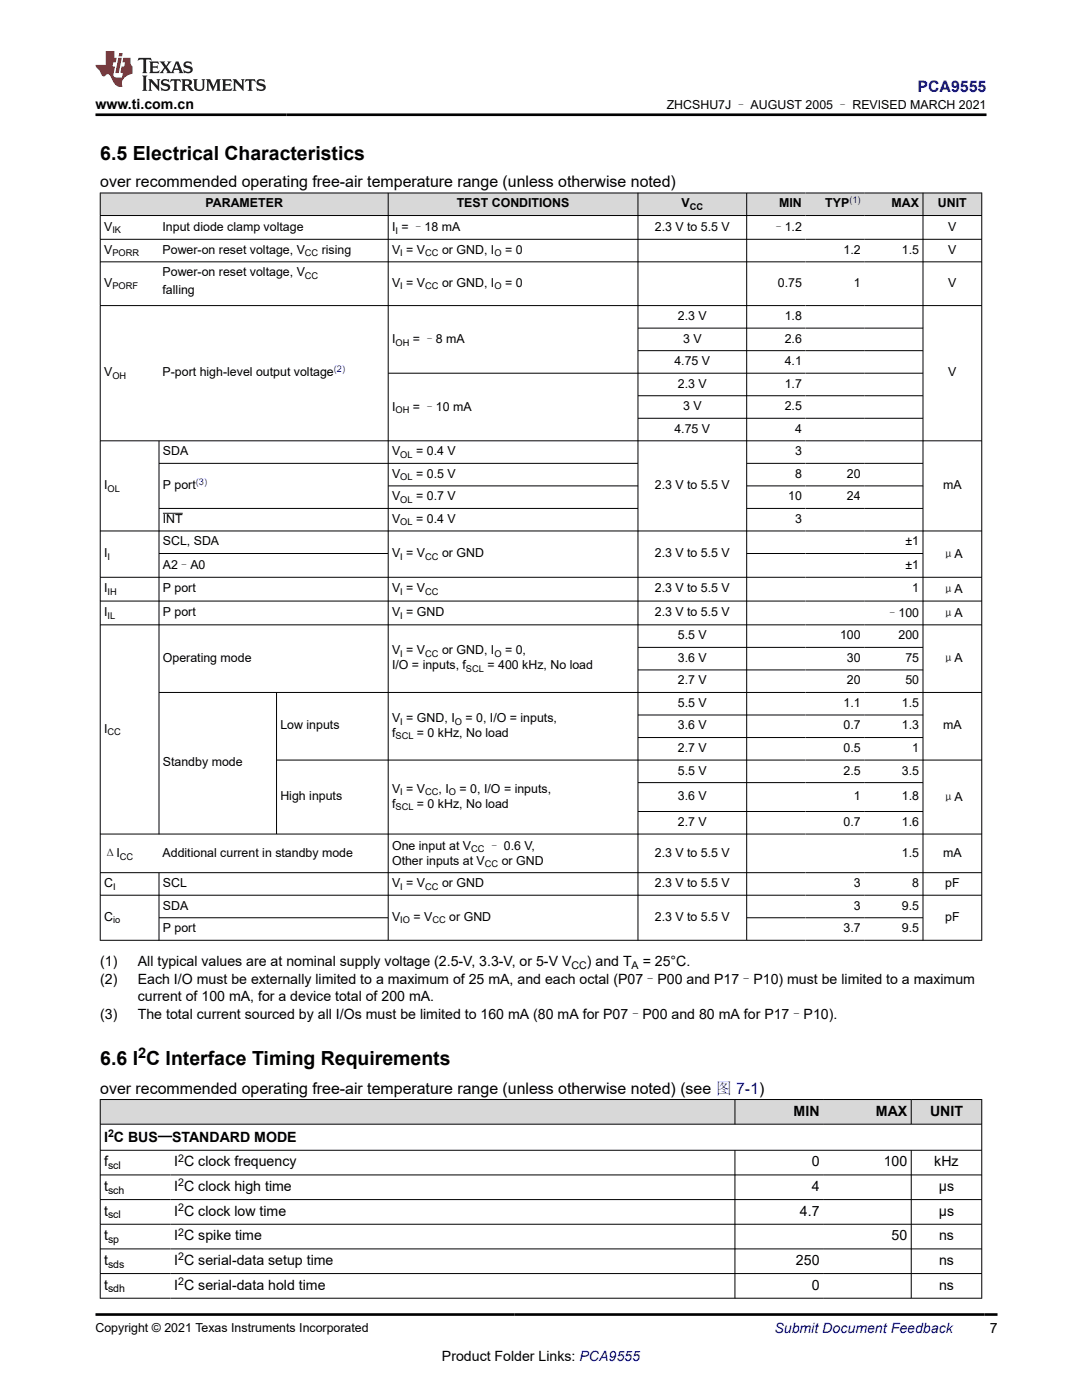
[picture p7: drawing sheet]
<svg xmlns="http://www.w3.org/2000/svg" width="216mm" height="279mm" viewBox="0 0 216 279" stroke-linecap="round" stroke-linejoin="round" font-family="sans-serif">
<defs><g id="words">
<g font-size="3.9">
<text x="20" y="31.9">6.5 Electrical Characteristics</text>
<text x="20" y="212.5">6.6 I C Interface Timing Requirements</text>
</g>
<text font-size="3.2" fill="#00f" x="183.1" y="18.3">PCA9555</text>
<g font-size="3.2">
<text x="20" y="37.4">over recommended operating free-air temperature range (unless otherwise noted)</text>
<text x="20" y="218.3">over recommended operating free-air temperature range (unless otherwise noted) (see 图 7-1)</text>
</g>
<text font-size="2.9" x="27.6" y="211.2">2</text>
<g font-size="2.8">
<text x="19" y="21.7">www.ti.com.cn</text>
<text x="20" y="196.4">(2)</text>
<text x="20" y="192.7">(1)</text>
<text x="27.5" y="192.7">All typical values are at nominal supply voltage (2.5-V, 3.3-V, or 5-V V</text>
<text x="27.5" y="196.4">Each I/O must be externally limited to a maximum of 25 mA, and each octal (P07–P00 and P17–P10) must be limited to a maximum</text>
<text x="117.1" y="192.7">) and T</text>
<text x="128.2" y="192.7">= 25°C.</text>
<text x="20" y="203.5">(3)</text>
<text x="27.5" y="203.5">The total current sourced by all I/Os must be limited to 160 mA (80 mA for P07–P00 and 80 mA for P17–P10).</text>
<text x="27.5" y="199.8">current of 100 mA, for a device total of 200 mA.</text>
<text x="20.8" y="227.8">I C BUS—STANDARD MODE</text>
<text x="158.4" y="222.6">MIN</text>
<text x="174.8" y="222.6">MAX</text>
<text x="185.6" y="222.6">UNIT</text>
<text x="20.8" y="232.8">f</text>
<text x="34.8" y="232.8">I C clock frequency</text>
<text x="162" y="232.8">0</text>
<text x="176.4" y="232.8">100</text>
<text x="186.4" y="232.8">kHz</text>
<text x="20.8" y="237.7">t</text>
<text x="34.8" y="237.7">I C clock high time</text>
<text x="162" y="237.7">4</text>
<text x="187.3" y="237.7">µs</text>
<text x="20.8" y="242.6">t</text>
<text x="34.8" y="242.6">I C clock low time</text>
<text x="159.6" y="242.6">4.7</text>
<text x="187.3" y="242.6">µs</text>
<text x="20.8" y="247.5">t</text>
<text x="34.8" y="247.5">I C spike time</text>
<text x="177.9" y="247.5">50</text>
<text x="187.4" y="247.5">ns</text>
<text x="20.8" y="252.4">t</text>
<text x="20.8" y="257.4">t</text>
<text x="34.8" y="252.4">I C serial-data setup time</text>
<text x="34.8" y="257.4">I C serial-data hold time</text>
<text x="158.8" y="252.4">250</text>
<text x="162" y="257.4">0</text>
<text x="187.4" y="252.4">ns</text>
<text x="187.4" y="257.4">ns</text>
<text x="197.5" y="266.1">7</text>
<text x="88.2" y="271.7">Product Folder Links: PCA9555</text>
</g>
<text font-size="2.8" fill="#00f" x="154.5" y="266.1">Submit Document Feedback</text>
<g font-size="2.5">
<text x="133" y="21.8">ZHCSHU7J – AUGUST 2005 – REVISED MARCH 2021</text>
<text x="41" y="41.4">PARAMETER</text>
<text x="91.1" y="41.4">TEST CONDITIONS</text>
<text x="136" y="41.4">V</text>
<text x="155.5" y="41.4">MIN</text>
<text x="164.7" y="41.4">TYP</text>
<text x="177.9" y="41.4">MAX</text>
<text x="187.2" y="41.4">UNIT</text>
<text x="20.8" y="46">V</text>
<text x="32.4" y="46">Input diode clamp voltage</text>
<text x="78.2" y="46.1">I = –18 mA</text>
<text x="130.7" y="46">2.3 V to 5.5 V</text>
<text x="154.1" y="46.1">–1.2</text>
<text x="189.2" y="46">V</text>
<text x="20.8" y="50.6">V</text>
<text x="32.4" y="50.6">Power-on reset voltage, V</text>
<text x="64.2" y="50.6">rising</text>
<text x="78.2" y="50.6">V = V</text>
<text x="88.2" y="50.6">or GND, I</text>
<text x="100.8" y="50.6">= 0</text>
<text x="168.3" y="50.6">1.2</text>
<text x="180" y="50.6">1.5</text>
<text x="189.2" y="50.6">V</text>
<text x="20.8" y="57.3">V</text>
<text x="32.4" y="58.7">falling</text>
<text x="32.4" y="55.1">Power-on reset voltage, V</text>
<text x="78.2" y="57.3">V = V</text>
<text x="88.2" y="57.3">or GND, I</text>
<text x="100.8" y="57.3">= 0</text>
<text x="155.2" y="57.3">0.75</text>
<text x="170.4" y="57.3">1</text>
<text x="189.2" y="57.3">V</text>
<text x="135.3" y="63.9">2.3 V</text>
<text x="156.6" y="63.9">1.8</text>
<text x="78.2" y="68.5">I</text>
<text x="82.4" y="68.5">= –8 mA</text>
<text x="136.3" y="68.4">3 V</text>
<text x="156.6" y="68.4">2.6</text>
<text x="20.8" y="75.1">V</text>
<text x="32.4" y="75.1">P-port high-level output voltage</text>
<text x="134.6" y="72.9">4.75 V</text>
<text x="135.3" y="77.4">2.3 V</text>
<text x="156.6" y="72.9">4.1</text>
<text x="156.6" y="77.4">1.7</text>
<text x="189.2" y="75.1">V</text>
<text x="78.2" y="82">I</text>
<text x="82.4" y="82">= –10 mA</text>
<text x="136.3" y="81.9">3 V</text>
<text x="156.6" y="81.9">2.5</text>
<text x="134.6" y="86.4">4.75 V</text>
<text x="158.6" y="86.4">4</text>
<text x="32.5" y="90.9">SDA</text>
<text x="78.2" y="90.9">V</text>
<text x="78.2" y="95.4">V</text>
<text x="83" y="90.9">= 0.4 V</text>
<text x="83" y="95.4">= 0.5 V</text>
<text x="158.6" y="90.9">3</text>
<text x="158.6" y="95.4">8</text>
<text x="169" y="95.4">20</text>
<text x="20.8" y="97.6">I</text>
<text x="32.5" y="97.6">P port</text>
<text x="78.2" y="99.9">V</text>
<text x="83" y="99.9">= 0.7 V</text>
<text x="130.7" y="97.6">2.3 V to 5.5 V</text>
<text x="157.3" y="99.9">10</text>
<text x="169" y="99.9">24</text>
<text x="188.2" y="97.6">mA</text>
<text x="32.5" y="104.4">INT</text>
<text x="78.2" y="104.4">V</text>
<text x="83" y="104.4">= 0.4 V</text>
<text x="158.6" y="104.4">3</text>
<text x="20.8" y="111.2">I</text>
<text x="32.5" y="108.9">SCL, SDA</text>
<text x="32.5" y="113.6">A2–A0</text>
<text x="78.2" y="111.2">V = V</text>
<text x="88.2" y="111.2">or GND</text>
<text x="130.7" y="111.2">2.3 V to 5.5 V</text>
<text x="180.7" y="108.9">±1</text>
<text x="180.7" y="113.5">±1</text>
<text x="188" y="111.4">μA</text>
<text x="20.8" y="118.2">I</text>
<text x="32.5" y="118.2">P port</text>
<text x="78.2" y="118.2">V = V</text>
<text x="130.7" y="118.2">2.3 V to 5.5 V</text>
<text x="182" y="118.2">1</text>
<text x="188" y="118.3">μA</text>
<text x="20.8" y="123">I</text>
<text x="32.5" y="123">P port</text>
<text x="78.2" y="123">V = GND</text>
<text x="130.7" y="123">2.3 V to 5.5 V</text>
<text x="176.8" y="123.1">–100</text>
<text x="188" y="123.1">μA</text>
<text x="78.2" y="130.6">V = V</text>
<text x="88.2" y="130.6">or GND, I</text>
<text x="100.8" y="130.6">= 0,</text>
<text x="135.3" y="127.6">5.5 V</text>
<text x="167.6" y="127.6">100</text>
<text x="179.3" y="127.6">200</text>
<text x="32.5" y="132.1">Operating mode</text>
<text x="78.2" y="133.6">I/O = inputs, f</text>
<text x="97.3" y="133.6">= 400 kHz, No load</text>
<text x="135.3" y="132.1">3.6 V</text>
<text x="135.3" y="136.6">2.7 V</text>
<text x="169" y="132.1">30</text>
<text x="169" y="136.6">20</text>
<text x="180.7" y="132.1">75</text>
<text x="180.7" y="136.6">50</text>
<text x="188" y="132.2">μA</text>
<text x="135.3" y="141.1">5.5 V</text>
<text x="168.3" y="141.1">1.1</text>
<text x="180" y="141.1">1.5</text>
<text x="20.8" y="146.2">I</text>
<text x="55.9" y="145.6">Low inputs</text>
<text x="78.2" y="144.1">V = GND, I</text>
<text x="78.2" y="147.1">f</text>
<text x="83.2" y="147.1">= 0 kHz, No load</text>
<text x="92.9" y="144.1">= 0, I/O = inputs,</text>
<text x="135.3" y="145.6">3.6 V</text>
<text x="168.3" y="145.6">0.7</text>
<text x="180" y="145.6">1.3</text>
<text x="188.2" y="145.6">mA</text>
<text x="32.5" y="153">Standby mode</text>
<text x="135.3" y="150.1">2.7 V</text>
<text x="135.3" y="154.6">5.5 V</text>
<text x="168.3" y="150.1">0.5</text>
<text x="168.3" y="154.6">2.5</text>
<text x="180" y="154.6">3.5</text>
<text x="182" y="150.1">1</text>
<text x="55.9" y="159.7">High inputs</text>
<text x="78.2" y="158.2">V = V</text>
<text x="78.2" y="161.2">f</text>
<text x="83.2" y="161.2">= 0 kHz, No load</text>
<text x="87.5" y="158.2">, I</text>
<text x="91.7" y="158.2">= 0, I/O = inputs,</text>
<text x="135.3" y="159.7">3.6 V</text>
<text x="170.4" y="159.7">1</text>
<text x="180" y="159.7">1.8</text>
<text x="188" y="159.8">μA</text>
<text x="135.3" y="164.8">2.7 V</text>
<text x="168.3" y="164.8">0.7</text>
<text x="180" y="164.8">1.6</text>
<text x="20.8" y="171.1">ΔI</text>
<text x="32.4" y="170.9">Additional current in standby mode</text>
<text x="78.2" y="169.6">One input at V</text>
<text x="78.2" y="172.6">Other inputs at V</text>
<text x="97.4" y="169.6">– 0.6 V,</text>
<text x="100.1" y="172.6">or GND</text>
<text x="130.7" y="170.9">2.3 V to 5.5 V</text>
<text x="180" y="170.9">1.5</text>
<text x="188.2" y="170.9">mA</text>
<text x="20.8" y="177.1">C</text>
<text x="32.5" y="177.1">SCL</text>
<text x="78.2" y="177.1">V = V</text>
<text x="88.2" y="177.1">or GND</text>
<text x="130.7" y="177.1">2.3 V to 5.5 V</text>
<text x="170.4" y="177.1">3</text>
<text x="182" y="177.1">8</text>
<text x="188.6" y="177.1">pF</text>
<text x="20.8" y="183.8">C</text>
<text x="32.5" y="181.5">SDA</text>
<text x="78.2" y="183.8">V</text>
<text x="82.5" y="183.8">= V</text>
<text x="89.7" y="183.8">or GND</text>
<text x="130.7" y="183.8">2.3 V to 5.5 V</text>
<text x="170.4" y="181.5">3</text>
<text x="180" y="181.5">9.5</text>
<text x="188.6" y="183.8">pF</text>
<text x="32.5" y="186">P port</text>
<text x="168.3" y="186">3.7</text>
<text x="180" y="186">9.5</text>
<text x="19" y="265.8">Copyright © 2021 Texas Instruments Incorporated</text>
</g>
<g font-size="2.1">
<text x="114" y="193.3">CC</text>
<text x="126" y="193.3">A</text>
<text x="21.6" y="226.9">2</text>
<text x="21.6" y="233.3">scl</text>
<text x="35.6" y="231.8">2</text>
<text x="21.6" y="238.2">sch</text>
<text x="35.6" y="236.7">2</text>
<text x="21.6" y="243.2">scl</text>
<text x="35.6" y="241.7">2</text>
<text x="21.6" y="248.1">sp</text>
<text x="35.6" y="246.6">2</text>
<text x="35.6" y="251.5">2</text>
<text x="21.6" y="253">sds</text>
<text x="21.6" y="257.9">sdh</text>
<text x="35.6" y="256.4">2</text>
</g>
<g font-size="1.9">
<text x="137.6" y="41.9">CC</text>
<text x="22.4" y="46.5">IK</text>
<text x="78.9" y="46.6">I</text>
<text x="22.4" y="51.1">PORR</text>
<text x="60.8" y="51.1">CC</text>
<text x="79.9" y="51.1">I</text>
<text x="84.9" y="51.1">CC</text>
<text x="98.6" y="51.1">O</text>
<text x="22.4" y="57.8">PORF</text>
<text x="60.8" y="55.6">CC</text>
<text x="79.9" y="57.8">I</text>
<text x="84.9" y="57.8">CC</text>
<text x="98.6" y="57.8">O</text>
<text x="78.9" y="69">OH</text>
<text x="22.4" y="75.6">OH</text>
<text x="78.9" y="82.5">OH</text>
<text x="79.9" y="91.4">OL</text>
<text x="79.9" y="95.9">OL</text>
<text x="21.5" y="98.1">OL</text>
<text x="79.9" y="100.4">OL</text>
<text x="79.9" y="104.9">OL</text>
<text x="21.5" y="111.7">I</text>
<text x="79.9" y="111.7">I</text>
<text x="84.9" y="111.7">CC</text>
<text x="21.5" y="118.7">IH</text>
<text x="79.9" y="118.7">I</text>
<text x="84.9" y="118.7">CC</text>
<text x="21.5" y="123.5">IL</text>
<text x="79.9" y="123.5">I</text>
<text x="79.9" y="131.1">I</text>
<text x="84.9" y="131.1">CC</text>
<text x="98.6" y="131.1">O</text>
<text x="93" y="134.1">SCL</text>
<text x="21.5" y="146.7">CC</text>
<text x="78.9" y="147.6">SCL</text>
<text x="79.9" y="144.6">I</text>
<text x="90.8" y="144.6">O</text>
<text x="78.9" y="161.7">SCL</text>
<text x="79.9" y="158.7">I</text>
<text x="84.9" y="158.7">CC</text>
<text x="89.6" y="158.7">O</text>
<text x="23.9" y="171.6">CC</text>
<text x="94" y="170.1">CC</text>
<text x="96.8" y="173">CC</text>
<text x="22.6" y="177.5">I</text>
<text x="79.9" y="177.5">I</text>
<text x="84.9" y="177.5">CC</text>
<text x="22.6" y="184.3">io</text>
<text x="79.9" y="184.3">IO</text>
<text x="86.3" y="184.3">CC</text>
</g>
<g font-size="1.9" fill="#00f">
<text x="169.5" y="40.6">(1)</text>
<text x="66.6" y="74.3">(2)</text>
<text x="39.1" y="96.8">(3)</text>
</g>
</g></defs>
<g fill="#d8d8d8">
<path d="M20 38.5h175.9v4.5h-175.9z" fill-rule="evenodd"/>
<path d="M20.1 38.6h57.3v4.4h-57.3z" fill-rule="evenodd"/>
<path d="M77.5 38.6h49.7v4.4h-49.7z" fill-rule="evenodd"/>
<path d="M127.4 38.6h21.5v4.4h-21.5z" fill-rule="evenodd"/>
<path d="M149.1 38.6h11.6v4.4h-11.6z" fill-rule="evenodd"/>
<path d="M160.7 38.6h11.7v4.4h-11.7z" fill-rule="evenodd"/>
<path d="M172.4 38.6h11.7v4.4h-11.7z" fill-rule="evenodd"/>
<path d="M184.2 38.6h11.6v4.4h-11.6z" fill-rule="evenodd"/>
</g>
<g fill="none" stroke="#000" stroke-width=".2">
<path d="M19.9 38.5h176.1M20 38.5v149.2M77.5 38.5v149.2M127.3 38.5v149.2M149 38.5v149.2M184.2 38.5v149.2M195.9 38.5v149.2M19.9 43h176.1M19.9 47.8h176.1M19.9 52.3h176.1M19.9 61h176.1M77.5 74.5h106.7"/>
<path d="M127.3 65.5h56.9M127.3 70h56.9M127.3 79h56.9M19.9 88h176.1M31.7 88v78.5M31.7 92.5h95.7M77.5 97h49.9M127.3 83.5h56.9M149 92.5h35.2M149 97h35.2M19.9 106h176.1M19.9 115.2h176.1"/>
<path d="M19.9 120h176.1M31.7 110.5h45.8M32.5 102.4h4M127.4 101.5h-95.7M149 101.5h35.2M149 110.5h35.2M19.9 124.7h176.1M31.7 138.2h164.3M55.2 138.2v28.3M127.3 129.2h56.9M127.3 133.7h56.9M55.2 151.7h140.8"/>
<path d="M127.3 142.7h56.9M127.3 147.2h56.9M127.3 156.2h56.9M19.9 166.5h176.1M19.9 174.2h176.1M19.9 178.7h176.1M31.7 174.2v13.5M127.3 162h56.9M19.9 187.7h176.1M31.7 183.2h45.8M149 183.2h35.2"/>
</g>
<g fill="#d8d8d8">
<path d="M20 219.4h175.9v5h-175.9z" fill-rule="evenodd"/>
<path d="M20.1 219.5h126.5v4.8h-126.5z" fill-rule="evenodd"/>
<path d="M146.7 219.5h17.5v4.8h-17.5z" fill-rule="evenodd"/>
<path d="M164.2 219.5h17.6v4.8h-17.6z" fill-rule="evenodd"/>
<path d="M181.9 219.5h13.9v4.8h-13.9z" fill-rule="evenodd"/>
</g>
<g fill="none" stroke="#000" stroke-width=".2">
<path d="M19.9 219.4h176.1M20 219.4v39.7M146.6 219.4v5M181.8 219.4v5M195.9 219.4v39.7M19.9 224.4h176.1M19.9 229.6h176.1M19.9 234.5h176.1M19.9 239.4h176.1M146.6 229.6v29.5M181.8 229.6v29.5M19.9 244.3h176.1"/>
<path d="M19.9 249.2h176.1M19.9 254.2h176.1M19.9 259.1h176.1"/>
</g>
<path d="M27.7 11.6l-.2 .5 .5-.2h.6v.1v2.2l-.2 .4h1l-.2-.4v-2.2v-.1h.5l.5 .2-.1-.5zM29.8 12.3l.2 .4v1.5l-.2 .4h1.9l.1-.6a1.08 1.08 0 0 1-1.3 .2v-.7h.6l.4 .2v-.7l-.4 .2h-.6v-.5l.2-.2a1 1 0 0 1 1 .3l-.1-.5zM31.8 12.3l1 1.1-1 1.2h.9l-.2-.2 .4-.8 .5 .8-.2 .2h1.6l-.2-.2 .1-.5h1l.1 .5-.1 .2h.9l-.2-.3-.8-2h-.5l-1 2.2-.8-1.1 .9-1.1h-.8l.2 .2-.5 .6-.3-.6 .1-.2zM35.2 12.7l.4 1h-.8zM36.8 12.4a.65 .65 0 0 0-.2 .7 .65 .65 0 0 0 .6 .5l.7 .1 .1 .3a.79 .79 0 0 1-.7 .4 .79 .79 0 0 1-.7-.5l.1 .7 .2-.1a.93 .93 0 0 0 1.1 .1 .93 .93 0 0 0 .4-1 1.46 1.46 0 0 0-1.2-.6l-.1-.3a1.09 1.09 0 0 1 1.2 .2l-.2-.6-.1 .1-.6-.2zM28.4 15.1l.2 .4v2.2l-.2 .4h1l-.2-.4v-2.2l.2-.4zM29.6 15.8l.2 .4v1.5l-.2 .4h.8l-.3-.4v-1.3l1.7 1.8v-2l.2-.4h-.8l.2 .2 .1 1.1-1.2-1.3zM32.3 15.9a.65 .65 0 0 0-.2 .8 .65 .65 0 0 0 .7 .4l.6 .2 .1 .2a.79 .79 0 0 1-.7 .4 .79 .79 0 0 1-.7-.5l.1 .7 .2-.1a.93 .93 0 0 0 1.1 .1 .93 .93 0 0 0 .4-.9 1.46 1.46 0 0 0-1.2-.6l-.1-.4a1.09 1.09 0 0 1 1.2 .2l-.2-.6-.1 .1-.6-.1zM34.1 15.8l-.1 .6a.63 .63 0 0 1 .7-.3l.1 1.6-.3 .4h1l-.2-.4v-1.6a.66 .66 0 0 1 .8 .3l-.1-.6zM36.2 15.8l.2 .4v1.5l-.2 .4h.9l-.2-.2v-.7h.5l.1 .2a.79 .79 0 0 0 1.2 .6l-1-.9a.61 .61 0 0 0 .6-.6 .61 .61 0 0 0-.5-.7zM36.9 16.1h.2a.47 .47 0 0 1 .5 .1 .47 .47 0 0 1 .1 .5l-.2 .1-.6 .1zM38.5 15.8l.2 .2a2.27 2.27 0 0 0 .4 2 1.04 1.04 0 0 0 1.7-.7v-1.3l.2-.2h-.8l.2 .4v1.1a.6 .6 0 0 1-.6 .6 .6 .6 0 0 1-.6-.6v-1.1l.3-.4zM41.1 15.8l.2 .4v1.5l-.2 .4h.7l-.2-.4v-1.4l.9 1.9 .8-1.9v1.4l-.2 .4h1l-.3-.4v-1.5l.3-.4h-.8l-.7 1.5-.7-1.5zM44.3 15.8l.2 .4v1.5l-.2 .4h1.9l.1-.6a1.09 1.09 0 0 1-1.3 .2v-.7h.6l.4 .2v-.6l-.4 .2h-.6v-.6l.2-.1a1.01 1.01 0 0 1 1 .3l-.1-.6zM46.4 15.8l.3 .4v1.5l-.3 .4h.8l-.2-.4v-1.3l1.6 1.8v-2l.2-.4h-.7l.2 .2v1.1l-1.2-1.3zM49 15.8l-.1 .6a.63 .63 0 0 1 .8-.3v1.6l-.3 .4h1l-.2-.4v-1.6a.66 .66 0 0 1 .8 .3l-.1-.6zM51.4 15.9a.65 .65 0 0 0-.2 .8 .65 .65 0 0 0 .6 .4l.6 .2 .2 .2a.79 .79 0 0 1-.8 .4 .79 .79 0 0 1-.6-.5l.1 .7 .2-.1a.93 .93 0 0 0 1 .1 .93 .93 0 0 0 .5-.9 1.46 1.46 0 0 0-1.3-.6l-.1-.4a1.09 1.09 0 0 1 1.3 .2l-.2-.6-.2 .1-.5-.1z" fill="#231f20"/>
<path d="M21.1 10.2v2.8h-2.1l.1 .3 .9 1a.95 .95 0 0 0 .9 .9 .59 .59 0 0 1 .6-.4 .59 .59 0 0 1 .5 .4l.4 .7a1.59 1.59 0 0 0 2.1 1.4 1.61 1.61 0 0 1 1-2.3l1-.3-.1-1.5a1.59 1.59 0 0 1-.4-1.7h-1.4l-.2 .9h.5l-.1 .9h-.5l-.2 1v.2l.4 .1-.2 .9h-.6a.73 .73 0 0 1-1.1-.7l.3-1.5h-.5l.2-.9h.5l.2-.9h-.5v-1.3zM23.6 11.5l-.6 3.1h.7l.6-3.1zM23.8 10.6l-.1 .6h.7l.1-.6z" fill="#ed1c24"/>
<path d="M19 22.9h177.8M19 262.3h180" fill="none" stroke="#000" stroke-width=".53"/>
<use href="#words"/>
</svg>
